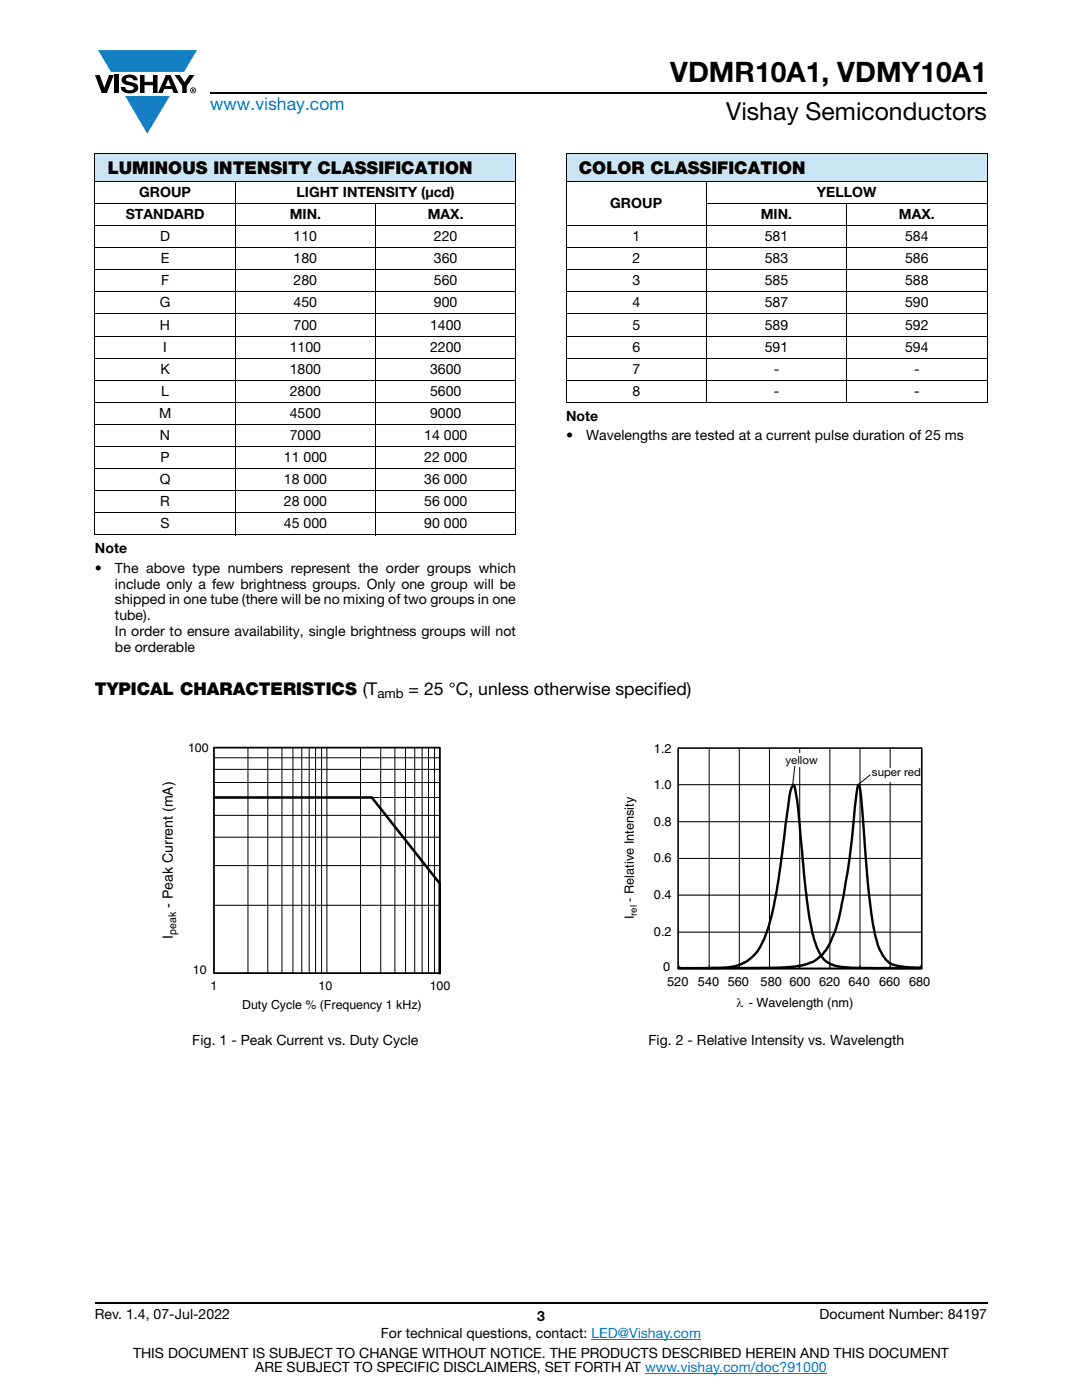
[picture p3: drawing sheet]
<svg xmlns="http://www.w3.org/2000/svg" width="216mm" height="279mm" viewBox="0 0 216 279" stroke-linecap="round" stroke-linejoin="round" font-family="sans-serif">
<defs><g id="words">
<text font-size="5.6" x="133.7" y="16.4">VDMR10A1, VDMY10A1</text>
<text font-size="4.9" x="144.9" y="24">Vishay Semiconductors</text>
<text font-size="3.5" fill="#007ec4" x="42" y="21.9">www.vishay.com</text>
<g font-size="3.5">
<text x="21.5" y="34.8">LUMINOUS INTENSITY CLASSIFICATION</text>
<text x="115.5" y="34.8">COLOR CLASSIFICATION</text>
<text x="18.9" y="138.7">TYPICAL CHARACTERISTICS (T</text>
<text x="81.5" y="138.7">= 25 °C, unless otherwise specified)</text>
</g>
<g font-size="2.8">
<text x="27.8" y="39.3">GROUP</text>
<text x="59.2" y="39.3">LIGHT INTENSITY (μcd)</text>
<text x="121.8" y="41.5">GROUP</text>
<text x="163" y="39.3">YELLOW</text>
<text x="25.1" y="43.7">STANDARD</text>
<text x="57.8" y="43.7">MIN.</text>
<text x="85.4" y="43.7">MAX.</text>
<text x="151.8" y="43.7">MIN.</text>
<text x="179.4" y="43.7">MAX.</text>
<text x="32" y="48.1">D</text>
<text x="32.1" y="52.6">E</text>
<text x="58.6" y="52.6">180</text>
<text x="58.6" y="48.1">110</text>
<text x="86.6" y="48.1">220</text>
<text x="86.6" y="52.6">360</text>
<text x="126.2" y="48.1">1</text>
<text x="126.2" y="52.6">2</text>
<text x="152.6" y="48.1">581</text>
<text x="152.6" y="52.6">583</text>
<text x="180.6" y="48.1">584</text>
<text x="180.6" y="52.6">586</text>
<text x="32.1" y="57">F</text>
<text x="58.6" y="57">280</text>
<text x="86.6" y="57">560</text>
<text x="126.2" y="57">3</text>
<text x="152.6" y="57">585</text>
<text x="180.6" y="57">588</text>
<text x="31.9" y="61.4">G</text>
<text x="31.9" y="65.8">H</text>
<text x="58.6" y="65.8">700</text>
<text x="58.6" y="61.4">450</text>
<text x="85.8" y="65.8">1400</text>
<text x="86.6" y="61.4">900</text>
<text x="126.2" y="61.4">4</text>
<text x="126.2" y="65.8">5</text>
<text x="152.6" y="61.4">587</text>
<text x="152.6" y="65.8">589</text>
<text x="180.6" y="61.4">590</text>
<text x="180.6" y="65.8">592</text>
<text x="32.6" y="70.2">I</text>
<text x="57.8" y="70.2">1100</text>
<text x="85.8" y="70.2">2200</text>
<text x="126.2" y="70.2">6</text>
<text x="152.6" y="70.2">591</text>
<text x="180.6" y="70.2">594</text>
<text x="32" y="74.6">K</text>
<text x="57.8" y="74.6">1800</text>
<text x="85.8" y="74.6">3600</text>
<text x="126.2" y="74.6">7</text>
<text x="154.4" y="74.6">-</text>
<text x="182.4" y="74.6">-</text>
<text x="31.7" y="83.4">M</text>
<text x="32.2" y="79">L</text>
<text x="57.8" y="83.4">4500</text>
<text x="57.8" y="79">2800</text>
<text x="85.8" y="79">5600</text>
<text x="85.8" y="83.4">9000</text>
<text x="112.9" y="83.9">Note</text>
<text x="126.2" y="79">8</text>
<text x="154.4" y="79">-</text>
<text x="182.4" y="79">-</text>
<text x="31.9" y="87.8">N</text>
<text x="57.8" y="87.8">7000</text>
<text x="84.6" y="87.8">14 000</text>
<text x="112.9" y="87.8">•</text>
<text x="116.9" y="87.8">Wavelengths are tested at a current pulse duration of 25 ms</text>
<text x="32" y="92.2">P</text>
<text x="56.6" y="92.2">11 000</text>
<text x="84.6" y="92.2">22 000</text>
<text x="31.9" y="96.6">Q</text>
<text x="32" y="101">R</text>
<text x="56.6" y="96.6">18 000</text>
<text x="56.6" y="101">28 000</text>
<text x="84.6" y="96.6">36 000</text>
<text x="84.6" y="101">56 000</text>
<text x="32" y="105.5">S</text>
<text x="56.6" y="105.5">45 000</text>
<text x="84.6" y="105.5">90 000</text>
<text x="18.9" y="110.4">Note</text>
<text x="18.9" y="114.3">•</text>
<text x="22.9" y="117.5">include only a few brightness groups. Only one group will be</text>
<text x="22.9" y="114.3">The above type numbers represent the order groups which</text>
<text x="22.9" y="123.8">tube).</text>
<text x="22.9" y="120.6">shipped in one tube (there will be no mixing of two groups in one</text>
<text x="22.9" y="127">In order to ensure availability, single brightness groups will not</text>
<text x="22.9" y="130.2">be orderable</text>
<text x="34.5" y="181.2" transform="rotate(-90 34.5 181.2)">- Peak Current (mA)</text>
<text x="34.5" y="187.4" transform="rotate(-90 34.5 187.4)">I</text>
<text x="38.4" y="208.5">Fig. 1 - Peak Current vs. Duty Cycle</text>
<text x="129.4" y="208.5">Fig. 2 - Relative Intensity vs. Wavelength</text>
<text x="18.9" y="263.3">Rev. 1.4, 07-Jul-2022</text>
<text x="107.2" y="263.6">3</text>
<text x="163.6" y="263.3">Document Number: 84197</text>
<text x="76" y="267.1">For technical questions, contact: LED@Vishay.com</text>
<text x="26.5" y="271">THIS DOCUMENT IS SUBJECT TO CHANGE WITHOUT NOTICE. THE PRODUCTS DESCRIBED HEREIN AND THIS DOCUMENT</text>
<text x="50.9" y="273.8">ARE SUBJECT TO SPECIFIC DISCLAIMERS, SET FORTH AT www.vishay.com/doc?91000</text>
</g>
<text font-size="2.6" x="75.3" y="139.4">amb</text>
<g font-size="2.5">
<text x="37.5" y="150">100</text>
<text x="130.5" y="150.4">1.2</text>
<text x="130.5" y="157.4">1.0</text>
<text x="130.5" y="164.8">0.8</text>
<text x="130.5" y="172.1">0.6</text>
<text x="126.5" y="180" transform="rotate(-90 126.5 180)">- Relative Intensity</text>
<text x="130.5" y="179.4">0.4</text>
<text x="126.5" y="183.5" transform="rotate(-90 126.5 183.5)">I</text>
<text x="130.5" y="186.8">0.2</text>
<text x="38.5" y="194.3">10</text>
<text x="42" y="197.6">1</text>
<text x="63.6" y="197.6">10</text>
<text x="85.7" y="197.6">100</text>
<text x="132.3" y="193.7">0</text>
<text x="133.1" y="196.7">520</text>
<text x="139.3" y="196.7">540</text>
<text x="145.2" y="196.7">560</text>
<text x="151.8" y="196.8">580</text>
<text x="157.5" y="196.7">600</text>
<text x="163.5" y="196.7">620</text>
<text x="169.3" y="196.7">640</text>
<text x="175.4" y="196.7">660</text>
<text x="181.4" y="196.8">680</text>
<text x="48.3" y="201.3">Duty Cycle % (Frequency 1 kHz)</text>
<text x="146.9" y="201">λ - Wavelength (nm)</text>
</g>
<g font-size="2.2">
<text x="156.7" y="152.5">yellow</text>
<text x="174" y="154.9">super red</text>
</g>
<text font-size="2.1" x="35.2" y="186.6" transform="rotate(-90 35.2 186.6)">peak</text>
<text font-size="1.9" x="127.1" y="182.8" transform="rotate(-90 127.1 182.8)">rel</text>
</g></defs>
<g fill="#147fc3">
<path d="M19.6 10h19.7l-2.6 4.3h-1.1h-13.5z"/>
<path d="M25 19.2h8.9l-4.5 7.5z"/>
</g>
<g fill="#000">
<path d="M18.9 15h1l.9 2.5 1-2.5h.9l-1.4 3.6h-1zM22.9 15h.9v3.6h-.9zM24.6 15.3a2.1 2.1 0 0 1 2.8 .3l.1 .4h-.9a.79 .79 0 0 0-.7-.5 .79 .79 0 0 0-.8 .4l.3 .3 1 .2a1.08 1.08 0 0 1 1.2 1 1.08 1.08 0 0 1-1.1 1.2 1.73 1.73 0 0 1-2.4-1.2h.9a.96 .96 0 0 0 .8 .6 .96 .96 0 0 0 .9-.4 1.31 1.31 0 0 0-1.2-.6 1.03 1.03 0 0 1-1.1-.6 1.03 1.03 0 0 1 .2-1.1zM27.9 15h.9v1.3h1.7v-1.3h.9v3.6h-.9v-1.6h-1.7v1.6h-.9zM34.8 15h1.1l.9 1.4 1-1.4h1l-1.5 2.2v1.4h-.9v-1.4z"/>
<path d="M33.6 15.9l.5 1.3h-1.1zM33.1 15l-1.6 3.6h1l.3-.8h1.5l.3 .8h1l-1.6-3.6z"/>
<path d="M38.4 17.8h.2v.2h-.2zM38.3 17.7v.7h.1v-.3l.4 .3-.2-.3 .2-.2-.1-.2z"/>
<path d="M38.1 18a.46 .46 0 0 1 .9 0 .46 .46 0 0 1-.9 0zM37.9 18a.6 .6 0 0 0 1.2 0 .6 .6 0 0 0-1.2 0z"/>
</g>
<path d="M42 18.6h155M18.9 260h178.1" fill="none" stroke="#000" stroke-width=".36"/>
<path d="M118 267.3h21.9M128.7 274h36.3" fill="none" stroke="#007ec4" stroke-width=".2"/>
<path d="M18.9 30.7h84.1v5.5h-84.1z" fill="#cce5f3"/>
<g fill="none" stroke="#000" stroke-width=".2">
<path d="M18.9 30.7h84.1M18.9 36.2h84.1M18.9 30.8v75.9M46.9 36.1v70.7M103 30.8v75.9M18.9 40.6h84.1M18.9 45h84.1M18.9 49.4h84.1M18.9 53.8h84.1M18.9 58.3h84.1M75 40.5v66.3M18.9 62.7h84.1"/>
<path d="M18.9 67.1h84.1M18.9 71.5h84.1M18.9 75.9h84.1M18.9 80.3h84.1M18.9 84.7h84.1M18.9 89.1h84.1M18.9 93.5h84.1M18.9 97.9h84.1M18.9 102.3h84.1M18.9 106.8h84.1"/>
</g>
<path d="M112.9 30.7h84.1v5.5h-84.1z" fill="#cce5f3"/>
<g fill="none" stroke="#000" stroke-width=".2">
<path d="M112.9 30.7h84.1M112.9 36.2h84.1M112.9 30.8v49.4M140.9 36.1v44.3M197 30.8v49.4M112.9 45h84.1M112.9 49.4h84.1M112.9 53.8h84.1M112.9 58.3h84.1M140.9 40.6h56.1M169 40.5v39.9M112.9 62.7h84.1"/>
<path d="M112.9 67.1h84.1M112.9 71.5h84.1M112.9 75.9h84.1M112.9 80.3h84.1M42.7 149.2h45v45M42.7 151.2h45M42.7 153.5h45M42.7 156.2h45M42.7 159.2h45M49.5 149.2v45M53.4 149.2v45M56.3 149.2v45"/>
<path d="M58.4 149.2v45M60.2 149.2v45M61.7 149.2v45M63 149.2v45M64.2 149.2v45M65.2 149.2v45M71.9 149.2v45M76 149.2v45M78.8 149.2v45M80.9 149.2v45M82.8 149.2v45M84.2 149.2v45"/>
<path d="M85.5 149.2v45M86.7 149.2v45M135.3 156.6h48.6M141.5 149.3v43.9M147.5 149.3v43.9M153.5 149.3v43.9M159.6 149.3v43.9M165.6 149.3v43.9M171.6 149.3v43.9M177.6 149.3v43.9M42.7 162.7h45M42.7 167.1h45"/>
<path d="M42.7 172.7h45M135.3 178.6h48.6M135.3 171.3h48.6M135.3 164h48.6M42.7 180.7h45M135.3 186h48.6M135.5 192.6v.6h48.1v-.6"/>
</g>
<path d="M42.7 149.2h45.1v45h-45.1z" fill="none" stroke="#000" stroke-width=".35"/>
<path d="M42.7 159.2h31.5l13.5 17.1v18" fill="none" stroke="#000" stroke-width=".51"/>
<path d="M135.3 149.3h48.6v44h-48.6z" fill="none" stroke="#000" stroke-width=".32"/>
<path d="M135.3 186h48.6zM135.3 178.6h48.6zM135.3 171.3h48.6zM135.3 164h48.6zM135.3 156.6h48.6z" fill="#000"/>
<path d="M135.3 193.2h8.3l2.8-.3 1.2-.4 1.5-.7 1.1-.9 1-1.1 1.3-2.4 .5-1.4 1.4-5.1 1-5.4 2-15.4a6.3 6.3 0 0 1 .9-3.5l.3 .5 .5 2.6 1.4 15.6 1 7.7 1 4.5 .6 1.7 .9 1.7 1.4 1.3 1.3 .6 1.1 .2 4.1 .2h11.9M183.8 193.1l-3.2-.1-2.4-.5a4.7 4.7 0 0 1-2.6-2.9l-.9-2.7-.9-5.1-.7-6.1-1.2-16.2-.3-2.2-.3-.7-.2 .4-.2 1.8-.9 8.9-.8 5.7-1.4 8.1-1.2 4.5-.9 2-.9 1.7-.8 .9-1.8 1.4-2 .6-1.2 .2-4.6 .4h-12.9" fill="none" stroke="#000" stroke-width=".48"/>
<path d="M157.5 150.3h5.6v2.6h-5.6z" fill="#fff"/>
<path d="M158.6 152.9l-.4 3.7" fill="none" stroke="#000" stroke-width=".2"/>
<path d="M174 153.4h7.6v2.6h-7.6z" fill="#fff"/>
<path d="M173.7 154.6l-2.6 2.2" fill="none" stroke="#000" stroke-width=".2"/>
<use href="#words"/>
</svg>
